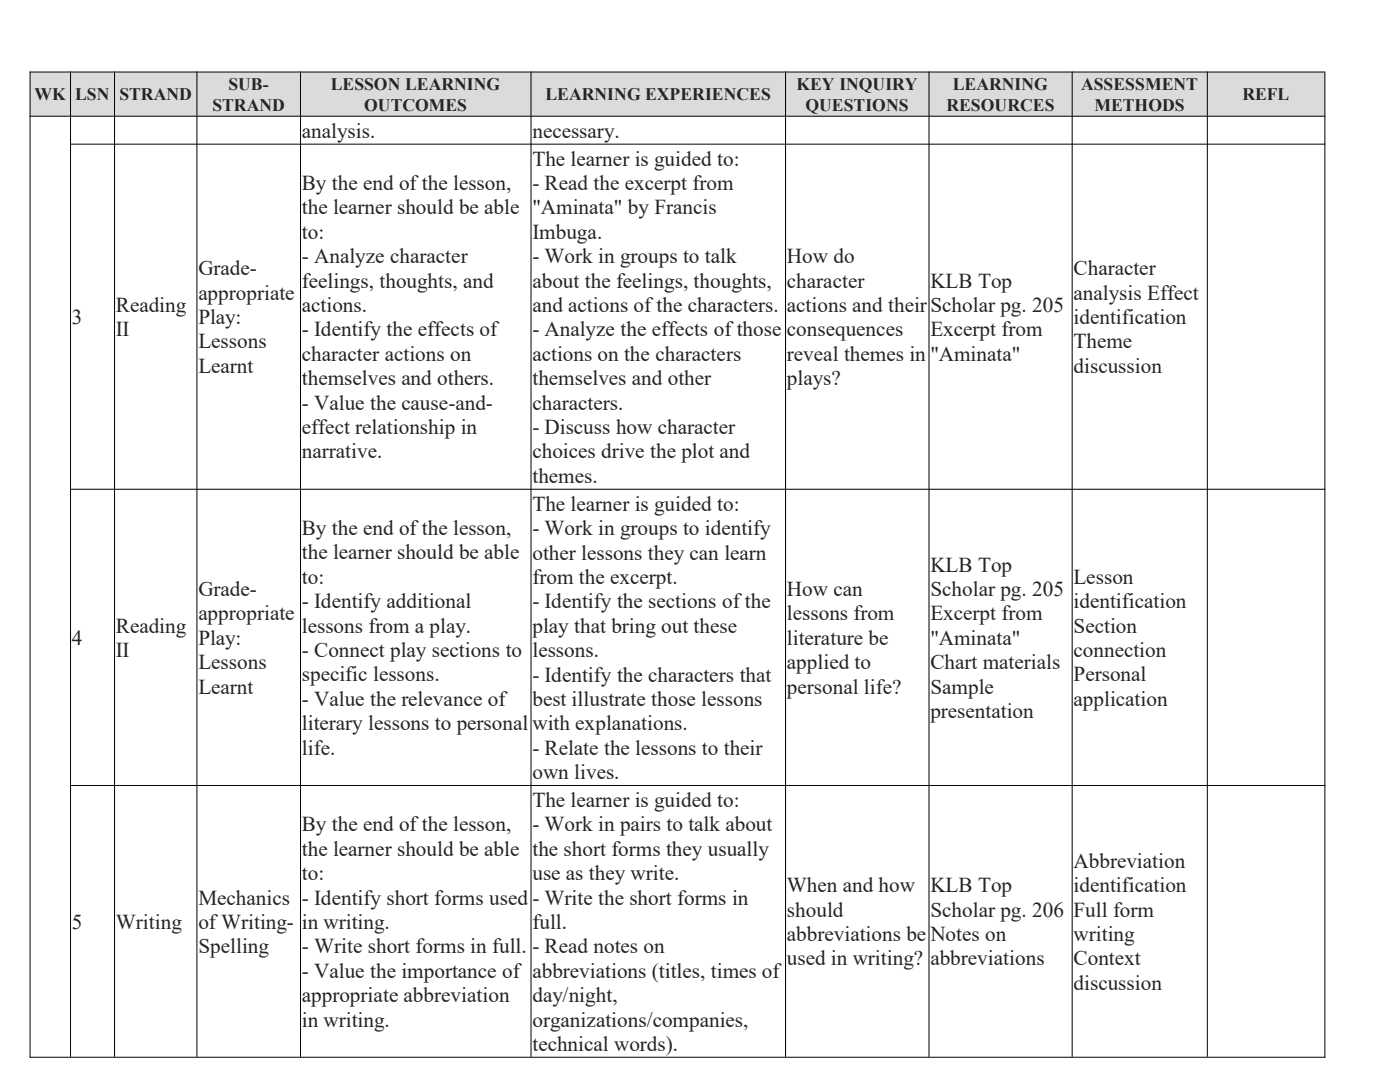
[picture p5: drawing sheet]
<svg xmlns="http://www.w3.org/2000/svg" width="279mm" height="216mm" viewBox="0 0 279 216" stroke-linecap="round" stroke-linejoin="round" font-family="sans-serif">
<defs><g id="words">
<g font-size="4.2" fill="#212529">
<text x="60.2" y="27.5">analysis.</text>
<text x="106.3" y="27.5">necessary.</text>
<text x="106.3" y="33">The learner is guided to:</text>
<text x="60.2" y="37.9">By the end ofthe lesson,</text>
<text x="106.3" y="37.9">- Read the excerpt from</text>
<text x="60.2" y="42.8">the learner should be able</text>
<text x="60.2" y="47.6">to:</text>
<text x="106.3" y="42.8">&quot;Aminata&quot; by Francis</text>
<text x="106.3" y="47.6">Imbuga.</text>
<text x="60.2" y="52.5">- Analyze character</text>
<text x="106.3" y="52.5">- Work in groups to talk</text>
<text x="157.1" y="52.5">How do</text>
<text x="39.6" y="54.9">Grade-</text>
<text x="39.6" y="59.8">appropriate</text>
<text x="60.2" y="57.4">feelings, thoughts, and</text>
<text x="106.3" y="57.4">about the feelings, thoughts,</text>
<text x="157.1" y="57.4">character</text>
<text x="185.7" y="57.4">KLB Top</text>
<text x="214.2" y="54.9">Character</text>
<text x="214.2" y="59.8">analysis Effect</text>
<text x="14.4" y="64.7">3</text>
<text x="23.1" y="62.2">Reading</text>
<text x="39.6" y="64.7">Play:</text>
<text x="60.2" y="62.2">actions.</text>
<text x="106.3" y="62.2">and actions ofthe characters.</text>
<text x="157.1" y="62.2">actions and their</text>
<text x="185.7" y="62.2">Scholar pg. 205</text>
<text x="214.2" y="64.7">identification</text>
<text x="23.1" y="67.1">II</text>
<text x="39.6" y="69.5">Lessons</text>
<text x="60.2" y="67.1">- Identify the effects of</text>
<text x="60.2" y="72">character actions on</text>
<text x="106.3" y="67.1">- Analyze the effects ofthose</text>
<text x="106.3" y="72">actions on the characters</text>
<text x="157.1" y="67.1">consequences</text>
<text x="157.1" y="72">reveal themes in</text>
<text x="185.7" y="67.1">Excerpt from</text>
<text x="185.7" y="72">&quot;Aminata&quot;</text>
<text x="214.2" y="69.5">Theme</text>
<text x="39.6" y="74.4">Learnt</text>
<text x="60.2" y="76.9">themselves and others.</text>
<text x="106.3" y="76.9">themselves and other</text>
<text x="157.1" y="76.9">plays?</text>
<text x="214.2" y="74.4">discussion</text>
<text x="60.2" y="81.7">- Value the cause-and-</text>
<text x="106.3" y="81.7">characters.</text>
<text x="60.2" y="86.6">effect relationship in</text>
<text x="106.3" y="86.6">- Discuss how character</text>
<text x="60.2" y="91.5">narrative.</text>
<text x="106.3" y="91.5">choices drive the plot and</text>
<text x="106.3" y="96.3">themes.</text>
<text x="106.3" y="101.9">The learner is guided to:</text>
<text x="60.2" y="106.8">By the end ofthe lesson,</text>
<text x="106.3" y="106.8">- Work in groups to identify</text>
<text x="60.2" y="111.6">the learner should be able</text>
<text x="106.3" y="111.7">other lessons they can learn</text>
<text x="39.6" y="118.9">Grade-</text>
<text x="60.2" y="116.5">to:</text>
<text x="106.3" y="116.5">from the excerpt.</text>
<text x="157.1" y="118.9">How can</text>
<text x="185.7" y="114.1">KLB Top</text>
<text x="185.7" y="118.9">Scholar pg. 205</text>
<text x="214.2" y="116.5">Lesson</text>
<text x="39.6" y="123.8">appropriate</text>
<text x="60.2" y="121.3">- Identify additional</text>
<text x="106.3" y="121.4">- Identify the sections ofthe</text>
<text x="157.1" y="123.8">lessons from</text>
<text x="185.7" y="123.8">Excerpt from</text>
<text x="214.2" y="121.3">identification</text>
<text x="14.4" y="128.7">4</text>
<text x="23.1" y="126.3">Reading</text>
<text x="23.1" y="131.1">II</text>
<text x="39.6" y="128.7">Play:</text>
<text x="60.2" y="126.2">lessons from a play.</text>
<text x="60.2" y="131.1">- Connect play sections to</text>
<text x="106.3" y="126.3">play that bring out these</text>
<text x="106.3" y="131.1">lessons.</text>
<text x="157.1" y="128.7">literature be</text>
<text x="185.7" y="128.7">&quot;Aminata&quot;</text>
<text x="214.2" y="126.2">Section</text>
<text x="214.2" y="131.1">connection</text>
<text x="39.6" y="133.5">Lessons</text>
<text x="60.2" y="135.9">specific lessons.</text>
<text x="106.3" y="136">- Identify the characters that</text>
<text x="157.1" y="133.5">applied to</text>
<text x="185.7" y="133.5">Chart materials</text>
<text x="214.2" y="135.9">Personal</text>
<text x="39.6" y="138.4">Learnt</text>
<text x="60.2" y="140.8">- Value the relevance of</text>
<text x="106.3" y="140.9">best illustrate those lessons</text>
<text x="157.1" y="138.4">personal life?</text>
<text x="185.7" y="138.4">Sample</text>
<text x="185.7" y="143.3">presentation</text>
<text x="214.2" y="140.8">application</text>
<text x="60.2" y="145.7">literary lessons to personal</text>
<text x="106.3" y="145.7">with explanations.</text>
<text x="60.2" y="150.6">life.</text>
<text x="106.3" y="150.6">- Relate the lessons to their</text>
<text x="106.3" y="155.5">own lives.</text>
<text x="106.3" y="161.1">The learner is guided to:</text>
<text x="60.2" y="165.9">By the end ofthe lesson,</text>
<text x="106.3" y="165.9">- Work in pairs to talk about</text>
<text x="60.2" y="170.7">the learner should be able</text>
<text x="106.3" y="170.7">the short forms they usually</text>
<text x="214.2" y="173.2">Abbreviation</text>
<text x="60.2" y="175.6">to:</text>
<text x="106.3" y="175.6">use as they write.</text>
<text x="157.1" y="178.1">When and how</text>
<text x="185.7" y="178.1">KLB Top</text>
<text x="214.2" y="178">identification</text>
<text x="14.4" y="185.4">5</text>
<text x="23.1" y="185.4">Writing</text>
<text x="39.6" y="180.5">Mechanics</text>
<text x="39.6" y="185.4">ofWriting-</text>
<text x="60.2" y="180.5">- Identify short forms used</text>
<text x="60.2" y="185.4">in writing.</text>
<text x="106.3" y="180.5">- Write the short forms in</text>
<text x="106.3" y="185.4">full.</text>
<text x="157.1" y="182.9">should</text>
<text x="185.7" y="182.9">Scholar pg. 206</text>
<text x="214.2" y="182.9">Full form</text>
<text x="39.6" y="190.2">Spelling</text>
<text x="60.2" y="190.2">- Write short forms in full.</text>
<text x="106.3" y="190.2">- Read notes on</text>
<text x="157.1" y="187.8">abbreviations be</text>
<text x="185.7" y="187.8">Notes on</text>
<text x="214.2" y="187.8">writing</text>
<text x="60.2" y="195.1">- Value the importance of</text>
<text x="106.3" y="195.1">abbreviations (titles, times of</text>
<text x="157.1" y="192.6">used in writing?</text>
<text x="185.7" y="192.6">abbreviations</text>
<text x="214.2" y="192.6">Context</text>
<text x="214.2" y="197.5">discussion</text>
<text x="60.2" y="200">appropriate abbreviation</text>
<text x="106.3" y="200">day/night,</text>
<text x="60.2" y="204.8">in writing.</text>
<text x="106.3" y="204.8">organizations/companies,</text>
<text x="106.3" y="209.7">technical words).</text>
</g>
<g font-size="3.5" fill="#212529">
<text x="6.9" y="20">WK</text>
<text x="15" y="20">LSN</text>
<text x="23.8" y="20">STRAND</text>
<text x="42.4" y="22.1">STRAND</text>
<text x="45.6" y="18">SUB-</text>
<text x="66" y="18">LESSON LEARNING</text>
<text x="72.7" y="22.1">OUTCOMES</text>
<text x="108.9" y="20">LEARNING EXPERIENCES</text>
<text x="159" y="18">KEY INQUIRY</text>
<text x="160.8" y="22.1">QUESTIONS</text>
<text x="188.9" y="22.1">RESOURCES</text>
<text x="190.2" y="18">LEARNING</text>
<text x="215.8" y="18">ASSESSMENT</text>
<text x="218.4" y="22.1">METHODS</text>
<text x="247.9" y="20">REFL</text>
</g>
</g></defs>
<path d="M6.1 14.4h7.9v8.7h-7.9z" fill-rule="evenodd" fill="#d6dce4"/>
<path d="M14.1 14.3h8.8v8.8h-8.8z" fill-rule="evenodd" fill="#fff"/>
<path d="M14.1 14.4h8.7v8.7h-8.7z" fill-rule="evenodd" fill="#d6dce4"/>
<path d="M22.9 14.3h16.4v8.8h-16.4z" fill-rule="evenodd" fill="#fff"/>
<path d="M22.9 14.4h16.4v8.7h-16.4z" fill-rule="evenodd" fill="#d6dce4"/>
<path d="M39.3 14.3h20.7v8.8h-20.7z" fill-rule="evenodd" fill="#fff"/>
<path d="M39.4 14.4h20.5v8.7h-20.5z" fill-rule="evenodd" fill="#d6dce4"/>
<path d="M60 14.3h46v8.8h-46z" fill-rule="evenodd" fill="#fff"/>
<path d="M60 14.4h45.9v8.7h-45.9z" fill-rule="evenodd" fill="#d6dce4"/>
<path d="M106 14.3h50.8v8.8h-50.8z" fill-rule="evenodd" fill="#fff"/>
<path d="M106 14.4h50.7v8.7h-50.7z" fill-rule="evenodd" fill="#d6dce4"/>
<path d="M156.8 14.3h28.6v8.8h-28.6z" fill-rule="evenodd" fill="#fff"/>
<path d="M156.8 14.4h28.6v8.7h-28.6z" fill-rule="evenodd" fill="#d6dce4"/>
<path d="M185.4 14.3h28.6v8.8h-28.6z" fill-rule="evenodd" fill="#fff"/>
<path d="M185.5 14.4h28.4v8.7h-28.4z" fill-rule="evenodd" fill="#d6dce4"/>
<path d="M214 14.3h26.9v8.8h-26.9z" fill-rule="evenodd" fill="#fff"/>
<path d="M214 14.4h26.9v8.7h-26.9z" fill-rule="evenodd" fill="#d6dce4"/>
<path d="M240.9 14.3h23.5v8.8h-23.5z" fill-rule="evenodd" fill="#fff"/>
<path d="M241 14.4h23.4v8.7h-23.4z" fill-rule="evenodd" fill="#d6dce4"/>
<g fill="#fff">
<path d="M6 23.1h8.1v5.5h-8.1z" fill-rule="evenodd"/>
<path d="M6.1 23.2h7.9v5.5h-7.9z" fill-rule="evenodd"/>
<path d="M14.1 23.1h8.8v5.5h-8.8z" fill-rule="evenodd"/>
<path d="M14.1 23.2h8.7v5.5h-8.7z" fill-rule="evenodd"/>
<path d="M22.9 23.1h16.4v5.5h-16.4z" fill-rule="evenodd"/>
<path d="M22.9 23.2h16.4v5.5h-16.4z" fill-rule="evenodd"/>
<path d="M39.3 23.1h20.7v5.5h-20.7z" fill-rule="evenodd"/>
<path d="M39.4 23.2h20.5v5.5h-20.5z" fill-rule="evenodd"/>
<path d="M60 23.1h46v5.5h-46z" fill-rule="evenodd"/>
<path d="M60 23.2h45.9v5.5h-45.9z" fill-rule="evenodd"/>
<path d="M106 23.1h50.8v5.5h-50.8z" fill-rule="evenodd"/>
<path d="M106 23.2h50.7v5.5h-50.7z" fill-rule="evenodd"/>
<path d="M156.8 23.1h28.6v5.5h-28.6z" fill-rule="evenodd"/>
<path d="M156.8 23.2h28.6v5.5h-28.6z" fill-rule="evenodd"/>
<path d="M185.4 23.1h28.6v5.5h-28.6z" fill-rule="evenodd"/>
<path d="M185.5 23.2h28.4v5.5h-28.4z" fill-rule="evenodd"/>
<path d="M214 23.1h26.9v5.5h-26.9z" fill-rule="evenodd"/>
<path d="M214 23.2h26.9v5.5h-26.9z" fill-rule="evenodd"/>
<path d="M240.9 23.1h23.5v5.5h-23.5z" fill-rule="evenodd"/>
<path d="M241 23.2h23.4v5.5h-23.4z" fill-rule="evenodd"/>
<path d="M6 28.7h8.1v68.8h-8.1z" fill-rule="evenodd"/>
<path d="M6.1 28.8h7.9v68.8h-7.9z" fill-rule="evenodd"/>
<path d="M14.1 28.7h8.8v68.8h-8.8z" fill-rule="evenodd"/>
<path d="M14.1 28.8h8.7v68.8h-8.7z" fill-rule="evenodd"/>
<path d="M22.9 28.7h16.4v68.8h-16.4z" fill-rule="evenodd"/>
<path d="M22.9 28.8h16.4v68.8h-16.4z" fill-rule="evenodd"/>
<path d="M39.3 28.7h20.7v68.8h-20.7z" fill-rule="evenodd"/>
<path d="M39.4 28.8h20.5v68.8h-20.5z" fill-rule="evenodd"/>
<path d="M60 28.7h46v68.8h-46z" fill-rule="evenodd"/>
<path d="M60 28.8h45.9v68.8h-45.9z" fill-rule="evenodd"/>
<path d="M106 28.7h50.8v68.8h-50.8z" fill-rule="evenodd"/>
<path d="M106 28.8h50.7v68.8h-50.7z" fill-rule="evenodd"/>
<path d="M156.8 28.7h28.6v68.8h-28.6z" fill-rule="evenodd"/>
<path d="M156.8 28.8h28.6v68.8h-28.6z" fill-rule="evenodd"/>
<path d="M185.4 28.7h28.6v68.8h-28.6z" fill-rule="evenodd"/>
<path d="M185.5 28.8h28.4v68.8h-28.4z" fill-rule="evenodd"/>
<path d="M214 28.7h26.9v68.8h-26.9z" fill-rule="evenodd"/>
<path d="M214 28.8h26.9v68.8h-26.9z" fill-rule="evenodd"/>
<path d="M240.9 28.7h23.5v68.8h-23.5z" fill-rule="evenodd"/>
<path d="M241 28.8h23.4v68.8h-23.4z" fill-rule="evenodd"/>
<path d="M6 97.5h8.1v59.1h-8.1z" fill-rule="evenodd"/>
<path d="M6.1 97.7h7.9v59h-7.9z" fill-rule="evenodd"/>
<path d="M14.1 97.5h8.8v59.1h-8.8z" fill-rule="evenodd"/>
<path d="M14.1 97.7h8.7v59h-8.7z" fill-rule="evenodd"/>
<path d="M22.9 97.5h16.4v59.1h-16.4z" fill-rule="evenodd"/>
<path d="M22.9 97.7h16.4v59h-16.4z" fill-rule="evenodd"/>
<path d="M39.3 97.5h20.7v59.1h-20.7z" fill-rule="evenodd"/>
<path d="M39.4 97.7h20.5v59h-20.5z" fill-rule="evenodd"/>
<path d="M60 97.5h46v59.1h-46z" fill-rule="evenodd"/>
<path d="M60 97.7h45.9v59h-45.9z" fill-rule="evenodd"/>
<path d="M106 97.5h50.8v59.1h-50.8z" fill-rule="evenodd"/>
<path d="M106 97.7h50.7v59h-50.7z" fill-rule="evenodd"/>
<path d="M156.8 97.5h28.6v59.1h-28.6z" fill-rule="evenodd"/>
<path d="M156.8 97.7h28.6v59h-28.6z" fill-rule="evenodd"/>
<path d="M185.4 97.5h28.6v59.1h-28.6z" fill-rule="evenodd"/>
<path d="M185.5 97.7h28.4v59h-28.4z" fill-rule="evenodd"/>
<path d="M214 97.5h26.9v59.1h-26.9z" fill-rule="evenodd"/>
<path d="M214 97.7h26.9v59h-26.9z" fill-rule="evenodd"/>
<path d="M240.9 97.5h23.5v59.1h-23.5z" fill-rule="evenodd"/>
<path d="M241 97.7h23.4v59h-23.4z" fill-rule="evenodd"/>
<path d="M6 156.7h8.1v54.2h-8.1z" fill-rule="evenodd"/>
<path d="M6.1 156.8h7.9v54.1h-7.9z" fill-rule="evenodd"/>
<path d="M14.1 156.7h8.8v54.2h-8.8z" fill-rule="evenodd"/>
<path d="M14.1 156.8h8.7v54.1h-8.7z" fill-rule="evenodd"/>
<path d="M22.9 156.7h16.4v54.2h-16.4z" fill-rule="evenodd"/>
<path d="M22.9 156.8h16.4v54.1h-16.4z" fill-rule="evenodd"/>
<path d="M39.3 156.7h20.7v54.2h-20.7z" fill-rule="evenodd"/>
<path d="M39.4 156.8h20.5v54.1h-20.5z" fill-rule="evenodd"/>
<path d="M60 156.7h46v54.2h-46z" fill-rule="evenodd"/>
<path d="M60 156.8h45.9v54.1h-45.9z" fill-rule="evenodd"/>
<path d="M106 156.7h50.8v54.2h-50.8z" fill-rule="evenodd"/>
<path d="M106 156.8h50.7v54.1h-50.7z" fill-rule="evenodd"/>
<path d="M156.8 156.7h28.6v54.2h-28.6z" fill-rule="evenodd"/>
<path d="M156.8 156.8h28.6v54.1h-28.6z" fill-rule="evenodd"/>
<path d="M185.4 156.7h28.6v54.2h-28.6z" fill-rule="evenodd"/>
<path d="M185.5 156.8h28.4v54.1h-28.4z" fill-rule="evenodd"/>
<path d="M214 156.7h26.9v54.2h-26.9z" fill-rule="evenodd"/>
<path d="M214 156.8h26.9v54.1h-26.9z" fill-rule="evenodd"/>
<path d="M240.9 156.7h23.5v54.2h-23.5z" fill-rule="evenodd"/>
<path d="M241 156.8h23.4v54.1h-23.4z" fill-rule="evenodd"/>
</g>
<g fill="none" stroke="#000" stroke-width=".2">
<path d="M5.9 14.4h258.6M6 14.3v196.7M14.1 14.3v196.6M22.9 14.3v196.6M39.3 14.3v196.6M60 14.3v196.6M106 14.3v196.6M156.8 14.3v196.6M185.4 14.3v196.6M214 14.3v196.6M240.9 14.3v196.6M264.4 14.5v196.5"/>
<path d="M5.9 23.2h258.6M14 28.8h250.5M14 97.6h250.5M14 156.7h250.5M5.9 211h258.6"/>
</g>
<use href="#words"/>
</svg>
